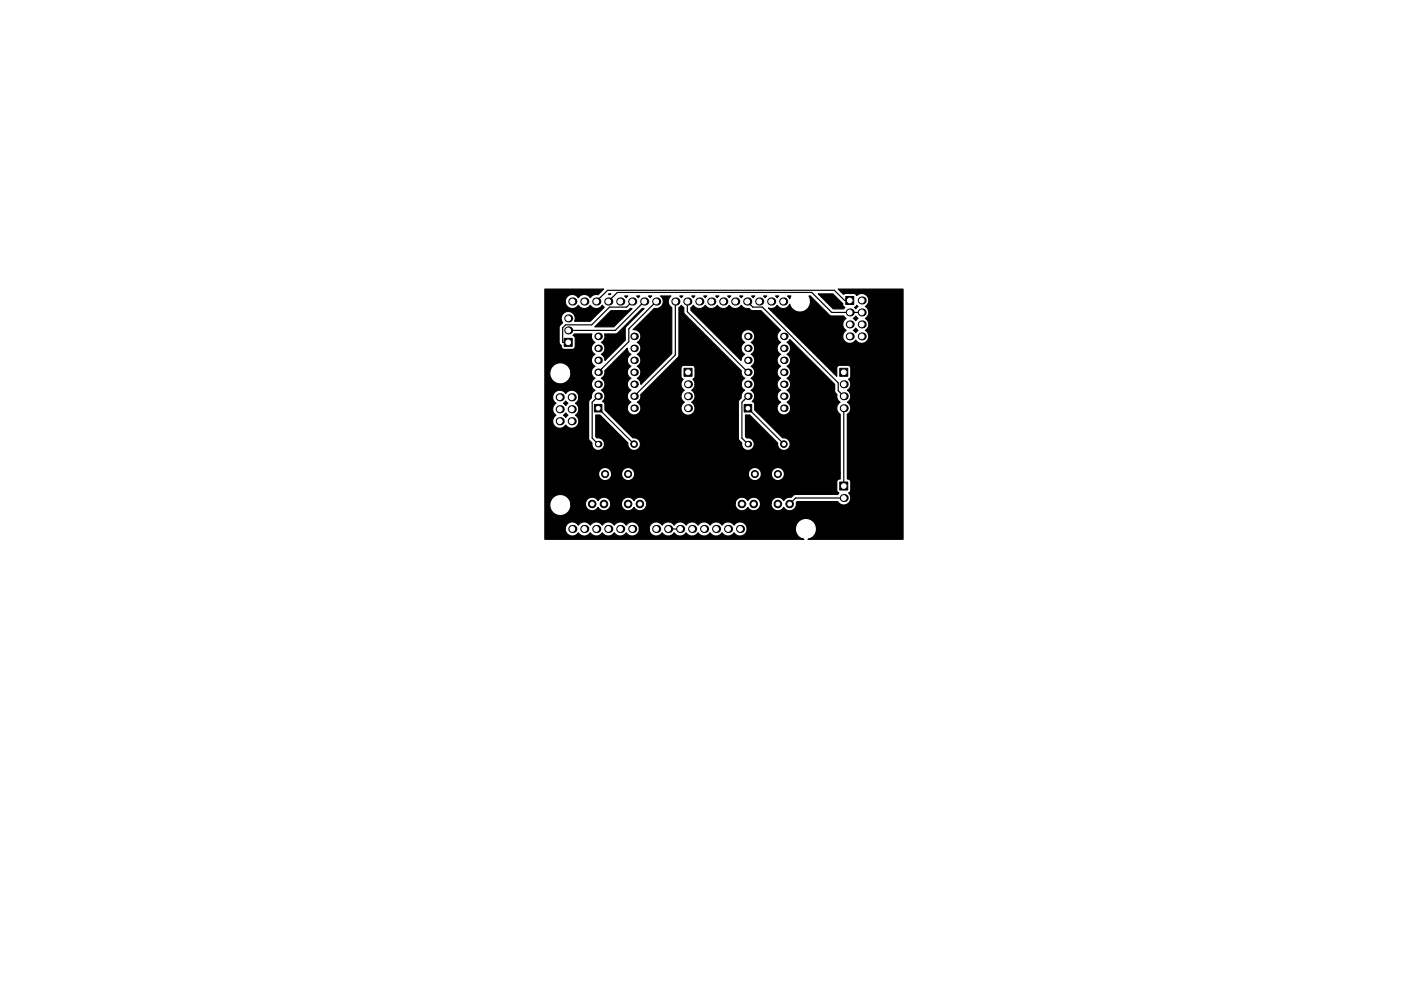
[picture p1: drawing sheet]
<svg xmlns="http://www.w3.org/2000/svg" width="297mm" height="210mm" viewBox="0 0 297 210" stroke-linecap="round" stroke-linejoin="round" font-family="sans-serif">
<g fill="#000">
<circle cx="120.5" cy="67.6" r=".85"/>
<circle cx="120.5" cy="70.1" r=".85"/>
<circle cx="121.3" cy="64" r=".86"/>
<circle cx="123.9" cy="64" r=".86"/>
<circle cx="126.4" cy="64" r=".86"/>
<circle cx="126.8" cy="73.9" r=".8"/>
<circle cx="126.8" cy="71.4" r=".8"/>
<circle cx="126.8" cy="79" r=".8"/>
<circle cx="126.8" cy="76.4" r=".8"/>
<circle cx="129" cy="64" r=".86"/>
<circle cx="131.5" cy="64" r=".86"/>
<circle cx="134" cy="64" r=".86"/>
<circle cx="134.4" cy="73.9" r=".8"/>
<circle cx="134.4" cy="79" r=".8"/>
<circle cx="134.4" cy="76.4" r=".8"/>
<circle cx="134.4" cy="71.4" r=".8"/>
<circle cx="136.6" cy="64" r=".86"/>
<circle cx="139.1" cy="64" r=".86"/>
<circle cx="143.2" cy="64" r=".86"/>
<circle cx="145.7" cy="64" r=".86"/>
<circle cx="148.3" cy="64" r=".86"/>
<circle cx="150.8" cy="64" r=".86"/>
<circle cx="153.3" cy="64" r=".86"/>
<circle cx="155.9" cy="64" r=".86"/>
<circle cx="158.4" cy="64" r=".86"/>
<circle cx="158.6" cy="73.9" r=".8"/>
<circle cx="158.6" cy="76.4" r=".8"/>
<circle cx="158.6" cy="71.4" r=".8"/>
<circle cx="158.6" cy="79" r=".8"/>
<circle cx="161" cy="64" r=".86"/>
<circle cx="163.5" cy="64" r=".86"/>
<circle cx="166" cy="64" r=".86"/>
<circle cx="166.2" cy="79" r=".8"/>
<circle cx="166.2" cy="76.4" r=".8"/>
<circle cx="166.2" cy="73.9" r=".8"/>
<circle cx="166.2" cy="71.4" r=".8"/>
<circle cx="180.2" cy="68.8" r=".85"/>
<circle cx="180.2" cy="71.4" r=".85"/>
<circle cx="180.2" cy="66.3" r=".85"/>
<circle cx="182.7" cy="68.8" r=".85"/>
<circle cx="182.7" cy="71.4" r=".85"/>
<circle cx="182.7" cy="66.3" r=".85"/>
<circle cx="182.7" cy="63.7" r=".85"/>
<circle cx="118.7" cy="86.8" r=".86"/>
<circle cx="118.7" cy="89.4" r=".86"/>
<circle cx="118.7" cy="84.3" r=".86"/>
<circle cx="121.2" cy="86.8" r=".86"/>
<circle cx="121.2" cy="84.3" r=".86"/>
<circle cx="121.2" cy="89.4" r=".86"/>
<circle cx="126.8" cy="84.1" r=".8"/>
<circle cx="126.8" cy="94.2" r=".7"/>
<circle cx="126.8" cy="81.5" r=".8"/>
<circle cx="134.4" cy="86.6" r=".8"/>
<circle cx="134.4" cy="84.1" r=".8"/>
<circle cx="134.4" cy="81.5" r=".8"/>
<circle cx="145.9" cy="86.6" r=".85"/>
<circle cx="145.9" cy="84.1" r=".85"/>
<circle cx="145.9" cy="81.5" r=".85"/>
<circle cx="158.6" cy="94.2" r=".7"/>
<circle cx="158.6" cy="84.1" r=".8"/>
<circle cx="158.6" cy="81.5" r=".8"/>
<circle cx="166.2" cy="86.6" r=".8"/>
<circle cx="166.2" cy="84.1" r=".8"/>
<circle cx="166.2" cy="81.5" r=".8"/>
<circle cx="178.9" cy="84.1" r=".85"/>
<circle cx="178.9" cy="86.6" r=".85"/>
<circle cx="178.9" cy="81.5" r=".85"/>
<circle cx="121.3" cy="112.2" r=".86"/>
<circle cx="123.9" cy="112.2" r=".86"/>
<circle cx="126.4" cy="112.2" r=".86"/>
<circle cx="129" cy="112.2" r=".86"/>
<circle cx="131.5" cy="112.2" r=".86"/>
<circle cx="134" cy="112.2" r=".86"/>
<circle cx="139.1" cy="112.2" r=".86"/>
<circle cx="141.7" cy="112.2" r=".86"/>
<circle cx="144.2" cy="112.2" r=".86"/>
<circle cx="146.7" cy="112.2" r=".86"/>
<circle cx="149.3" cy="112.2" r=".86"/>
<circle cx="151.8" cy="112.2" r=".86"/>
<circle cx="154.4" cy="112.2" r=".86"/>
<circle cx="156.9" cy="112.2" r=".86"/>
<circle cx="178.9" cy="105.7" r=".85"/>
</g>
<g fill="#000" stroke="#000" stroke-width=".21">
<path d="M119.6 71.8h1.7v1.7h-1.7zM145 78.1h1.7v1.7h-1.7zM178 78.1h1.7v1.7h-1.7zM179.3 62.9h1.7v1.7h-1.7zM126 85.8h1.6v1.6h-1.6zM157.8 85.8h1.6v1.6h-1.6zM178 102.3h1.7v1.7h-1.7z"/>
<circle cx="134.4" cy="94.2" r=".7"/>
<circle cx="166.2" cy="94.2" r=".7"/>
<circle cx="125.6" cy="106.9" r=".8"/>
<circle cx="128.1" cy="106.9" r=".8"/>
<circle cx="128.3" cy="100.6" r=".75"/>
<circle cx="133.2" cy="100.6" r=".75"/>
<circle cx="133.2" cy="106.9" r=".8"/>
<circle cx="135.7" cy="106.9" r=".8"/>
<circle cx="157.3" cy="106.9" r=".8"/>
<circle cx="159.8" cy="106.9" r=".8"/>
<circle cx="160" cy="100.6" r=".75"/>
<circle cx="164.9" cy="100.6" r=".75"/>
<circle cx="164.9" cy="106.9" r=".8"/>
<circle cx="167.4" cy="106.9" r=".8"/>
</g>
<g fill="none" stroke="#000" stroke-width=".25">
<path d="M129 64l1.9-2h41.2l4.3 4.3h6.3M134 64l-1.1 1.2h-3.7l-3.7 3.7h-5.6l-.6 .6v3.1h1.2M136.6 64l-6.1 6.1h-10M139.1 64l-5.8 5.8v2.7l-6.5 6.5M143.2 64v11.3l-8.8 8.8M145.7 64v2.1l12.9 12.9M158.4 64l1.2 1.2h2l16.1 16v1.7l1.2 1.2M180.2 63.7h-1.1l-2.2-2.1h-48.1l-2.4 2.4M126.8 86.6l7.6 7.6M126.8 84.1l-1.2 1.2v7.7l1.2 1.2M158.6 86.6l7.6 7.6M158.6 84.1l-1.3 1.2v7.7l1.3 1.2"/>
<path d="M178.9 86.6v16.5M141.7 112.2h2.5M178.9 105.7h-10.2l-1.3 1.2"/>
</g>
<g fill="#000" stroke="#000" stroke-width=".25">
<path d="M129.1 62.4h.4l-.2 .1h-.3zM128.2 70.9h2.3l.4-.2 5.3-5.3 .3 .1-3.8 3.8-.1 .5v2.4l-4.3 4.3-.3-.9-.5-.4a1.43 1.43 0 0 0 0-2.6 1.42 1.42 0 0 0 .7-1.7zM132.4 62.8h.7l-.3 .4zM126.1 69.3l3.4-3.4h3.5l.7-.5 .3 .1-3.9 3.8zM135 62.8h.6l-.3 .4zM137.5 62.8h.7l-.3 .4zM140.1 62.8h2.1a1.49 1.49 0 0 0 .2 2.5v9.7l-6.5 6.6-.3-.9-.5-.4a1.43 1.43 0 0 0 0-2.6 1.43 1.43 0 0 0 0-2.5 1.43 1.43 0 0 0 0-2.6 1.44 1.44 0 0 0 .7-1.7 1.44 1.44 0 0 0-1.6-1l4.5-4.5a1.5 1.5 0 0 0 1.8-.8 1.5 1.5 0 0 0-.4-1.8zM144.1 62.8h.7l-.3 .4zM146.7 62.8h.6l-.3 .4zM149.2 62.8h.7l-.4 .4zM151.7 62.8h.7l-.3 .4zM154.3 62.8h.6l-.3 .4z"/>
<path d="M156.8 62.8h.7l-.3 .4zM159.4 62.8h.6l-.3 .4zM161.9 62.8h.7l-.4 .4zM164.4 62.8h.7l-.3 .4zM167 62.8h.7l-.3 .6zM173.5 62.4h3.1l2.1 2a.68 .68 0 0 0 .4 .8l-.2 .3h-2.2zM115.5 61.3h12.5l-1.2 1.2a1.48 1.48 0 0 0-1.6 .7 1.51 1.51 0 0 0-2.6 0 1.5 1.5 0 0 0-2.2-.4 1.5 1.5 0 0 0 0 2.3 1.5 1.5 0 0 0 2.2-.3 1.51 1.51 0 0 0 2.6 0 1.51 1.51 0 0 0 2.5 0l.4 .4-3 3-3.2-.1a1.49 1.49 0 0 0-1.6-2 1.49 1.49 0 0 0-1 2.4l-.6 .6-.2 .4v3.2l.5 .6a.68 .68 0 0 0 .6 .8h1.8l.5-.3v-2.1l-.4-.5 .2-.3h3.8l-.1 .7 .2 .6 .6 .4-.2 .1a1.43 1.43 0 0 0 .2 2.5 1.43 1.43 0 0 0 0 2.5l-.6 .5-.2 .8h-4.4v-.4a2.25 2.25 0 0 0-3.7-1 2.25 2.25 0 0 0 .7 3.7 2.25 2.25 0 0 0 3-2.3h4.4l.2 .8 .6 .5a1.43 1.43 0 0 0 0 2.5l-.7 .7-.1 .8h-2.7a1.5 1.5 0 0 0-1.1-1.5 1.5 1.5 0 0 0-1.7 .7 1.5 1.5 0 0 0-2.3-.3 1.5 1.5 0 0 0 .3 2.4 1.5 1.5 0 0 0 0 2.5 1.5 1.5 0 0 0-.3 2.3 1.5 1.5 0 0 0 2.3-.2 1.5 1.5 0 0 0 2.4 .2 1.5 1.5 0 0 0-.3-2.3 1.5 1.5 0 0 0 0-2.5l.5-.5 .2-.8h2.7l-.6 1v7.7l.1 .4 .6 .6a1.34 1.34 0 0 0 1.2 1.6 1.34 1.34 0 0 0 1.5-1.5 1.34 1.34 0 0 0-1.6-1.2l-.3-.3v-4.6h.9l5.9 6a1.34 1.34 0 0 0 1.3 1.6 1.34 1.34 0 0 0 1.4-1.4 1.34 1.34 0 0 0-1.6-1.3l-5.9-5.9-.1-1.3-.1-.3-.4-.2a1.43 1.43 0 0 0-.2-2.4 1.43 1.43 0 0 0 0-2.5 1.42 1.42 0 0 0 .7-1.6l4.8-4.8 .2 .8 .6 .5a1.43 1.43 0 0 0 0 2.5 1.43 1.43 0 0 0 0 2.6 1.43 1.43 0 0 0 0 2.5 1.43 1.43 0 0 0 0 2.5 1.44 1.44 0 0 0-.5 2.2 1.44 1.44 0 0 0 2.3 0 1.44 1.44 0 0 0-.5-2.2 1.42 1.42 0 0 0 .7-1.6l8.1-8.1v-10.3l.6-.5 .5 .5v1l.2 .4 12 12v.8l.7 .8-.5 .4-.3 .8h-9.7l-.1-.5-.4-.6 .4-.4v-2.2l-.5-.3h-1.8a.64 .64 0 0 0-.6 .6v1.9l.4 .4a1.48 1.48 0 0 0 .3 2.4 1.48 1.48 0 0 0 0 2.5 1.49 1.49 0 0 0-.4 2.3 1.49 1.49 0 0 0 2.3 0 1.49 1.49 0 0 0-.4-2.3 1.48 1.48 0 0 0 0-2.5l.5-.4 .3-.9h9.7l.3 .8 .5 .5-.5 .5-.2 .5v.6l-.5 .5-.2 .4v7.7l.2 .4 .6 .6a1.34 1.34 0 0 0 1.2 1.6 1.34 1.34 0 0 0 1.4-1.5 1.34 1.34 0 0 0-1.6-1.2l-.2-.3v-4.6h.8l6 6a1.34 1.34 0 0 0 1.2 1.6 1.34 1.34 0 0 0 1.4-1.4 1.34 1.34 0 0 0-1.5-1.3l-6-5.9v-1.3l-.2-.3-.3-.2a1.43 1.43 0 0 0-.3-2.4 1.43 1.43 0 0 0 0-2.5 1.43 1.43 0 0 0 0-2.6 1.43 1.43 0 0 0 0-2.5 1.43 1.43 0 0 0 0-2.6 1.44 1.44 0 0 0 .5-2.1 1.44 1.44 0 0 0-2.2 0 1.44 1.44 0 0 0 .4 2.1 1.43 1.43 0 0 0 0 2.6l-.5 .4-.3 .9-10.6-10.7v-.5l.5-.5a1.51 1.51 0 0 0 2.5 0 1.51 1.51 0 0 0 2.6 0 1.51 1.51 0 0 0 2.5 0 1.51 1.51 0 0 0 2.6 0 1.48 1.48 0 0 0 1.6 .6l.7 .5h1.8l4.2 4.2a1.43 1.43 0 0 0 0 2.5 1.43 1.43 0 0 0 0 2.6 1.43 1.43 0 0 0 0 2.5 1.43 1.43 0 0 0 0 2.6 1.43 1.43 0 0 0 0 2.5 1.43 1.43 0 0 0 0 2.5 1.44 1.44 0 0 0-.4 2.2 1.44 1.44 0 0 0 2.2 0 1.44 1.44 0 0 0-.4-2.2 1.43 1.43 0 0 0 0-2.5 1.43 1.43 0 0 0 0-2.5 1.43 1.43 0 0 0 0-2.6 1.43 1.43 0 0 0 0-2.5 1.43 1.43 0 0 0 0-2.6l.6-.6 9.5 9.5v1.5l.5 .7a1.47 1.47 0 0 0 .6 1.6 1.48 1.48 0 0 0 0 2.6v12.5h-11.8a1.39 1.39 0 0 0-1.4-1.2 1.39 1.39 0 0 0-1.4 1.2h-2.1v-.2a1.39 1.39 0 0 0-1.5-1 1.39 1.39 0 0 0-1.2 1.2h-24.1l-.1-.2a1.39 1.39 0 0 0-1.5-1 1.39 1.39 0 0 0-1.2 1.2h-2.1l-.1-.2a1.39 1.39 0 0 0-2.3-.6 1.39 1.39 0 0 0 .5 2.3 1.39 1.39 0 0 0 1.9-1.5h2.1v.3a1.39 1.39 0 0 0 1.5 1.3 1.39 1.39 0 0 0 1.3-1.6h24.1v.3a1.39 1.39 0 0 0 1.5 1.3 1.39 1.39 0 0 0 1.2-1.6h2.1v.3a1.39 1.39 0 0 0 1.6 1.3 1.39 1.39 0 0 0 1.2-1.6h11.8v1.2a.65 .65 0 0 0-.7 .7v1.8l.5 .5-.3 .3h-8.9l-.4 .1-.6 .5-1 .2-.5 .5-.2-.2a1.44 1.44 0 0 0-1.5-.5 1.44 1.44 0 0 0-1 1.3h-2.3v-.3a1.44 1.44 0 0 0-1.2-1 1.44 1.44 0 0 0-1.4 .7 1.44 1.44 0 0 0-1.6-.7 1.44 1.44 0 0 0-1.1 1.3h-18.8v-.3a1.44 1.44 0 0 0-1.3-1 1.44 1.44 0 0 0-1.4 .7 1.44 1.44 0 0 0-1.5-.7 1.44 1.44 0 0 0-1.2 1.3h-2.2l-.1-.3a1.44 1.44 0 0 0-1.2-1 1.44 1.44 0 0 0-1.4 .7 1.44 1.44 0 0 0-1.6-.7 1.44 1.44 0 0 0-1.1 1.4h-3.1v-.4a2.25 2.25 0 0 0-3.7-1 2.25 2.25 0 0 0 .7 3.8 2.25 2.25 0 0 0 3-2.4h3.1v.2a1.44 1.44 0 0 0 1.2 1.2 1.44 1.44 0 0 0 1.5-.7 1.44 1.44 0 0 0 1.7 .7 1.44 1.44 0 0 0 1-1.5h2.2v.3a1.44 1.44 0 0 0 1.2 1.2 1.44 1.44 0 0 0 1.5-.7 1.44 1.44 0 0 0 1.7 .7 1.44 1.44 0 0 0 1-1.5h18.8v.3a1.44 1.44 0 0 0 1.1 1.2 1.44 1.44 0 0 0 1.6-.7 1.44 1.44 0 0 0 1.6 .7 1.44 1.44 0 0 0 1-1.5h2.3v.3a1.44 1.44 0 0 0 1.1 1.2 1.44 1.44 0 0 0 1.6-.7 1.44 1.44 0 0 0 1.7 .7 1.44 1.44 0 0 0 .9-1.7l.2-.2h8.6a1.49 1.49 0 0 0 2.2 .4 1.49 1.49 0 0 0 .1-2.2l.5-.5v-1.8a.65 .65 0 0 0-.7-.7v-13.8a1.49 1.49 0 0 0 0-2.5 1.48 1.48 0 0 0 0-2.5 1.48 1.48 0 0 0 .2-2.4l.5-.4v-1.9a.64 .64 0 0 0-.7-.6h-1.7l-.4 .2-.2 .4v1.7l-14.5-14.4a1.5 1.5 0 0 0 1.9-.6 1.51 1.51 0 0 0 2.6-.3 2.24 2.24 0 0 0 3.1 1.5 2.24 2.24 0 0 0 1-3.2h.3l4.1 4.1 .5 .2 2.5-.1 .5 .6a1.48 1.48 0 0 0 0 2.5 1.49 1.49 0 0 0-.3 2.3 1.49 1.49 0 0 0 2.3-.3 1.49 1.49 0 0 0 2.4 .3 1.49 1.49 0 0 0-.3-2.3 1.48 1.48 0 0 0 0-2.5 1.48 1.48 0 0 0 0-2.6 1.49 1.49 0 0 0 .4-2.2 1.49 1.49 0 0 0-2.3-.1l-.2-.3-.4-.1h-1.7l-.5 .2-1.1-1.2h13.8v53.1h-20.2h.2a2.24 2.24 0 0 0 1.6-2.6 2.24 2.24 0 0 0-2.4-1.8 2.24 2.24 0 0 0-2.1 2.2h-10.2v-.3a1.51 1.51 0 0 0-1.2-1.1 1.51 1.51 0 0 0-1.6 .6 1.51 1.51 0 0 0-2.5 0 1.51 1.51 0 0 0-2.5 0 1.51 1.51 0 0 0-2.6 0 1.51 1.51 0 0 0-2.5 0 1.51 1.51 0 0 0-2.6 0 1.51 1.51 0 0 0-2.5 0 1.51 1.51 0 0 0-1.7-.6 1.51 1.51 0 0 0-1.1 1.4h-2.1v-.3a1.51 1.51 0 0 0-1.2-1.1 1.51 1.51 0 0 0-1.5 .6 1.51 1.51 0 0 0-2.6 0 1.51 1.51 0 0 0-2.5 0 1.51 1.51 0 0 0-2.5 0 1.51 1.51 0 0 0-2.6 0 1.5 1.5 0 0 0-2.2-.3 1.5 1.5 0 0 0 0 2.3 1.5 1.5 0 0 0 2.2-.4 1.51 1.51 0 0 0 2.6 0 1.51 1.51 0 0 0 2.5 0 1.51 1.51 0 0 0 2.5 0 1.51 1.51 0 0 0 2.6 0 1.51 1.51 0 0 0 1.7 .7 1.51 1.51 0 0 0 1-1.5h2.1v.3a1.51 1.51 0 0 0 1.2 1.2 1.51 1.51 0 0 0 1.6-.7 1.51 1.51 0 0 0 2.5 0 1.51 1.51 0 0 0 2.6 0 1.51 1.51 0 0 0 2.5 0 1.51 1.51 0 0 0 2.6 0 1.51 1.51 0 0 0 2.5 0 1.51 1.51 0 0 0 2.5 0 1.51 1.51 0 0 0 1.7 .7 1.51 1.51 0 0 0 1.1-1.5h10.2v.2a2.22 2.22 0 0 0 1.8 2h-54.9zM180.9 70.1l.5-.5 .5 .5-.5 .5zM180.9 67.6l.5-.5 .5 .5-.5 .5zM181.6 64.8l.3 .2-.5 .5-.2-.3zM119.9 87.6l.5 .5-.5 .5-.4-.5zM119.9 85.1l.5 .5-.5 .4-.4-.4z"/>
</g>
<g fill="#fff" stroke="#fff" stroke-width=".21">
<circle cx="178.9" cy="105.7" r=".5"/>
<circle cx="178.9" cy="103.1" r=".5"/>
<circle cx="134.4" cy="86.6" r=".4"/>
<circle cx="126.8" cy="71.4" r=".4"/>
<circle cx="134.4" cy="84.1" r=".4"/>
<circle cx="126.8" cy="73.9" r=".4"/>
<circle cx="134.4" cy="81.5" r=".4"/>
<circle cx="126.8" cy="76.4" r=".4"/>
<circle cx="134.4" cy="79" r=".4"/>
<circle cx="126.8" cy="79" r=".4"/>
<circle cx="134.4" cy="76.4" r=".4"/>
<circle cx="126.8" cy="81.5" r=".4"/>
<circle cx="134.4" cy="73.9" r=".4"/>
<circle cx="126.8" cy="84.1" r=".4"/>
<circle cx="134.4" cy="71.4" r=".4"/>
<circle cx="126.8" cy="86.6" r=".4"/>
<circle cx="121.2" cy="84.3" r=".51"/>
<circle cx="121.3" cy="112.2" r=".51"/>
<circle cx="123.9" cy="112.2" r=".51"/>
<circle cx="126.4" cy="112.2" r=".51"/>
<circle cx="129" cy="112.2" r=".51"/>
<circle cx="131.5" cy="112.2" r=".51"/>
<circle cx="156.9" cy="112.2" r=".51"/>
<circle cx="150.8" cy="64" r=".51"/>
<circle cx="153.3" cy="64" r=".51"/>
<circle cx="155.9" cy="64" r=".51"/>
<circle cx="161" cy="64" r=".51"/>
<circle cx="163.5" cy="64" r=".51"/>
<circle cx="166" cy="64" r=".51"/>
<circle cx="170.9" cy="112.2" r="1.6"/>
<circle cx="169.6" cy="64" r="1.6"/>
<circle cx="118.8" cy="79.2" r="1.6"/>
<circle cx="118.8" cy="107.1" r="1.6"/>
<circle cx="148.3" cy="64" r=".51"/>
<circle cx="145.7" cy="64" r=".51"/>
<circle cx="143.2" cy="64" r=".51"/>
<circle cx="158.4" cy="64" r=".51"/>
<circle cx="139.1" cy="64" r=".51"/>
<circle cx="136.6" cy="64" r=".51"/>
<circle cx="134" cy="64" r=".51"/>
<circle cx="131.5" cy="64" r=".51"/>
<circle cx="129" cy="64" r=".51"/>
<circle cx="126.4" cy="64" r=".51"/>
<circle cx="123.9" cy="64" r=".51"/>
<circle cx="121.3" cy="64" r=".51"/>
<circle cx="154.4" cy="112.2" r=".51"/>
<circle cx="151.8" cy="112.2" r=".51"/>
<circle cx="149.3" cy="112.2" r=".51"/>
<circle cx="146.7" cy="112.2" r=".51"/>
<circle cx="144.2" cy="112.2" r=".51"/>
<circle cx="141.7" cy="112.2" r=".51"/>
<circle cx="139.1" cy="112.2" r=".51"/>
<circle cx="134" cy="112.2" r=".51"/>
<circle cx="118.7" cy="84.3" r=".51"/>
<circle cx="121.2" cy="86.8" r=".51"/>
<circle cx="118.7" cy="86.8" r=".51"/>
<circle cx="118.7" cy="89.4" r=".51"/>
<circle cx="121.2" cy="89.4" r=".51"/>
<circle cx="145.9" cy="86.6" r=".5"/>
<circle cx="145.9" cy="84.1" r=".5"/>
<circle cx="145.9" cy="81.5" r=".5"/>
<circle cx="145.9" cy="79" r=".5"/>
<circle cx="178.9" cy="86.6" r=".5"/>
<circle cx="178.9" cy="84.1" r=".5"/>
<circle cx="178.9" cy="81.5" r=".5"/>
<circle cx="178.9" cy="79" r=".5"/>
<circle cx="120.5" cy="67.6" r=".5"/>
<circle cx="120.5" cy="70.1" r=".5"/>
<circle cx="120.5" cy="72.6" r=".5"/>
<circle cx="166.2" cy="86.6" r=".4"/>
<circle cx="158.6" cy="71.4" r=".4"/>
<circle cx="166.2" cy="84.1" r=".4"/>
<circle cx="158.6" cy="73.9" r=".4"/>
<circle cx="166.2" cy="81.5" r=".4"/>
<circle cx="158.6" cy="76.4" r=".4"/>
<circle cx="166.2" cy="79" r=".4"/>
<circle cx="158.6" cy="79" r=".4"/>
<circle cx="166.2" cy="76.4" r=".4"/>
<circle cx="158.6" cy="81.5" r=".4"/>
<circle cx="166.2" cy="73.9" r=".4"/>
<circle cx="158.6" cy="84.1" r=".4"/>
<circle cx="166.2" cy="71.4" r=".4"/>
<circle cx="158.6" cy="86.6" r=".4"/>
<circle cx="133.2" cy="100.6" r=".4"/>
<circle cx="128.3" cy="100.6" r=".4"/>
<circle cx="164.9" cy="100.6" r=".4"/>
<circle cx="160" cy="100.6" r=".4"/>
<circle cx="182.7" cy="71.4" r=".5"/>
<circle cx="180.2" cy="71.4" r=".5"/>
<circle cx="182.7" cy="68.8" r=".5"/>
<circle cx="180.2" cy="68.8" r=".5"/>
<circle cx="182.7" cy="66.3" r=".5"/>
<circle cx="180.2" cy="66.3" r=".5"/>
<circle cx="182.7" cy="63.7" r=".5"/>
<circle cx="180.2" cy="63.7" r=".5"/>
<circle cx="134.4" cy="94.2" r=".35"/>
<circle cx="126.8" cy="94.2" r=".35"/>
<circle cx="166.2" cy="94.2" r=".35"/>
<circle cx="158.6" cy="94.2" r=".35"/>
<circle cx="125.6" cy="106.9" r=".4"/>
<circle cx="128.1" cy="106.9" r=".4"/>
<circle cx="133.2" cy="106.9" r=".4"/>
<circle cx="135.7" cy="106.9" r=".4"/>
<circle cx="157.3" cy="106.9" r=".4"/>
<circle cx="159.8" cy="106.9" r=".4"/>
<circle cx="164.9" cy="106.9" r=".4"/>
<circle cx="167.4" cy="106.9" r=".4"/>
</g>
</svg>
